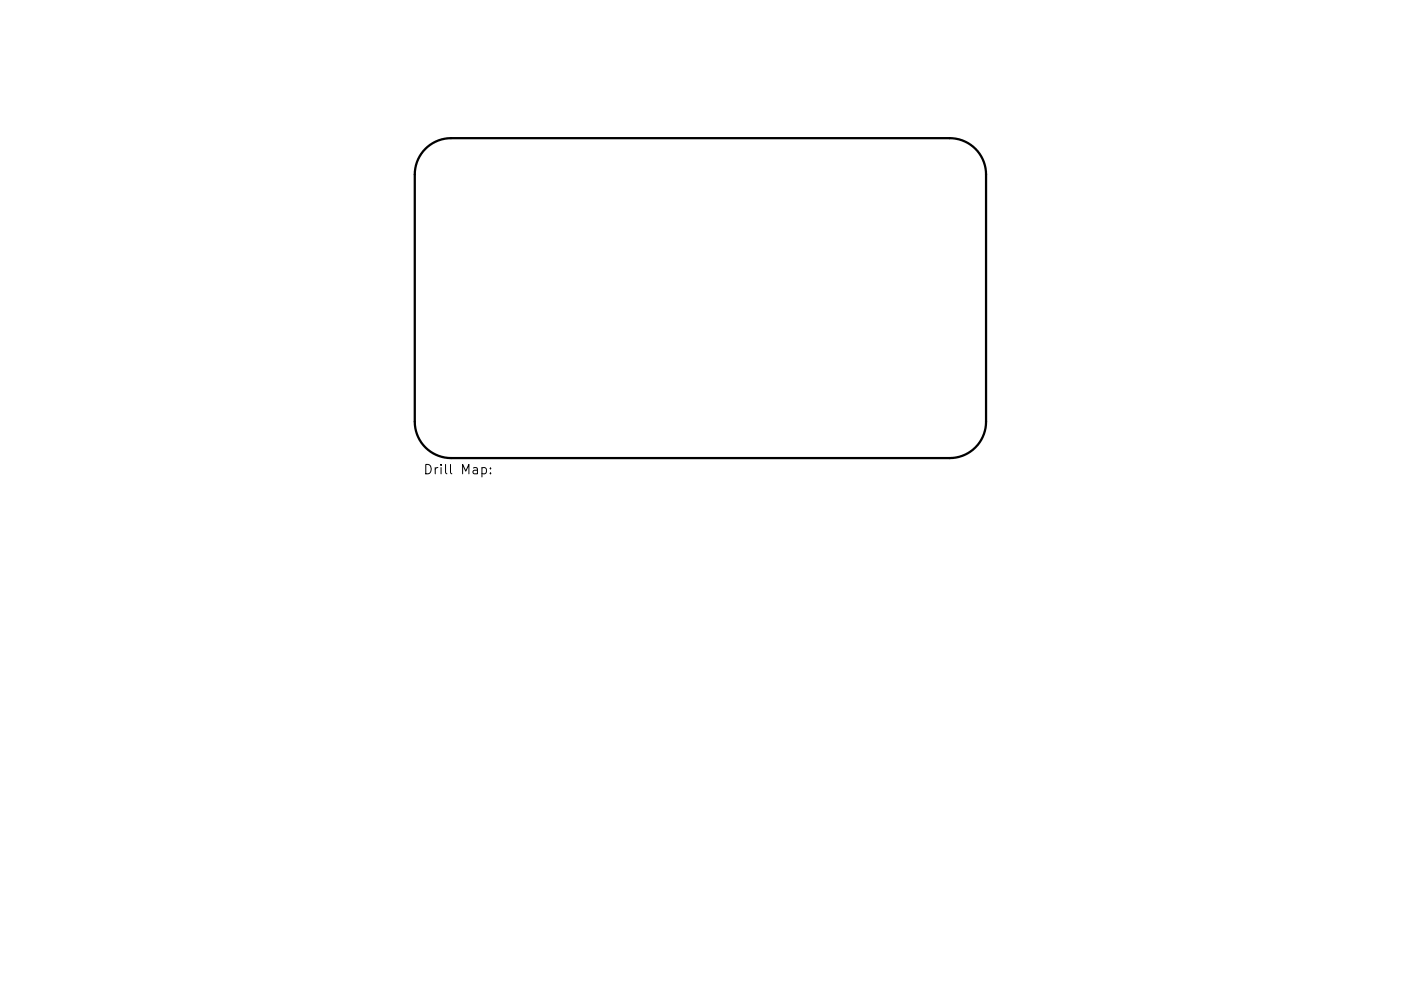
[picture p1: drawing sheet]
<svg xmlns="http://www.w3.org/2000/svg" width="297mm" height="210mm" viewBox="0 0 297 210" stroke-linecap="round" stroke-linejoin="round" font-family="sans-serif">
<defs><g id="words">
<text font-size="2.8" x="89.7" y="100.6">Drill Map:</text>
</g></defs>
<path d="M90.2 31.6a7.7 7.7 0 0 1 5.4-2.3h105.8a7.7 7.7 0 0 1 7.7 7.7v52.5a7.7 7.7 0 0 1-7.7 7.7h-105.8a7.7 7.7 0 0 1-7.7-7.7v-52.5a7.7 7.7 0 0 1 2.3-5.4z" fill="none" stroke="#000" stroke-width=".48"/>
<path d="M102.2 99.3l.6-.1 .3 .4v.6l-.2 .2h-.7M104 99.3v.2M104 100.3v.2" fill="none" stroke="#000" stroke-width=".21"/>
<use href="#words"/>
</svg>
